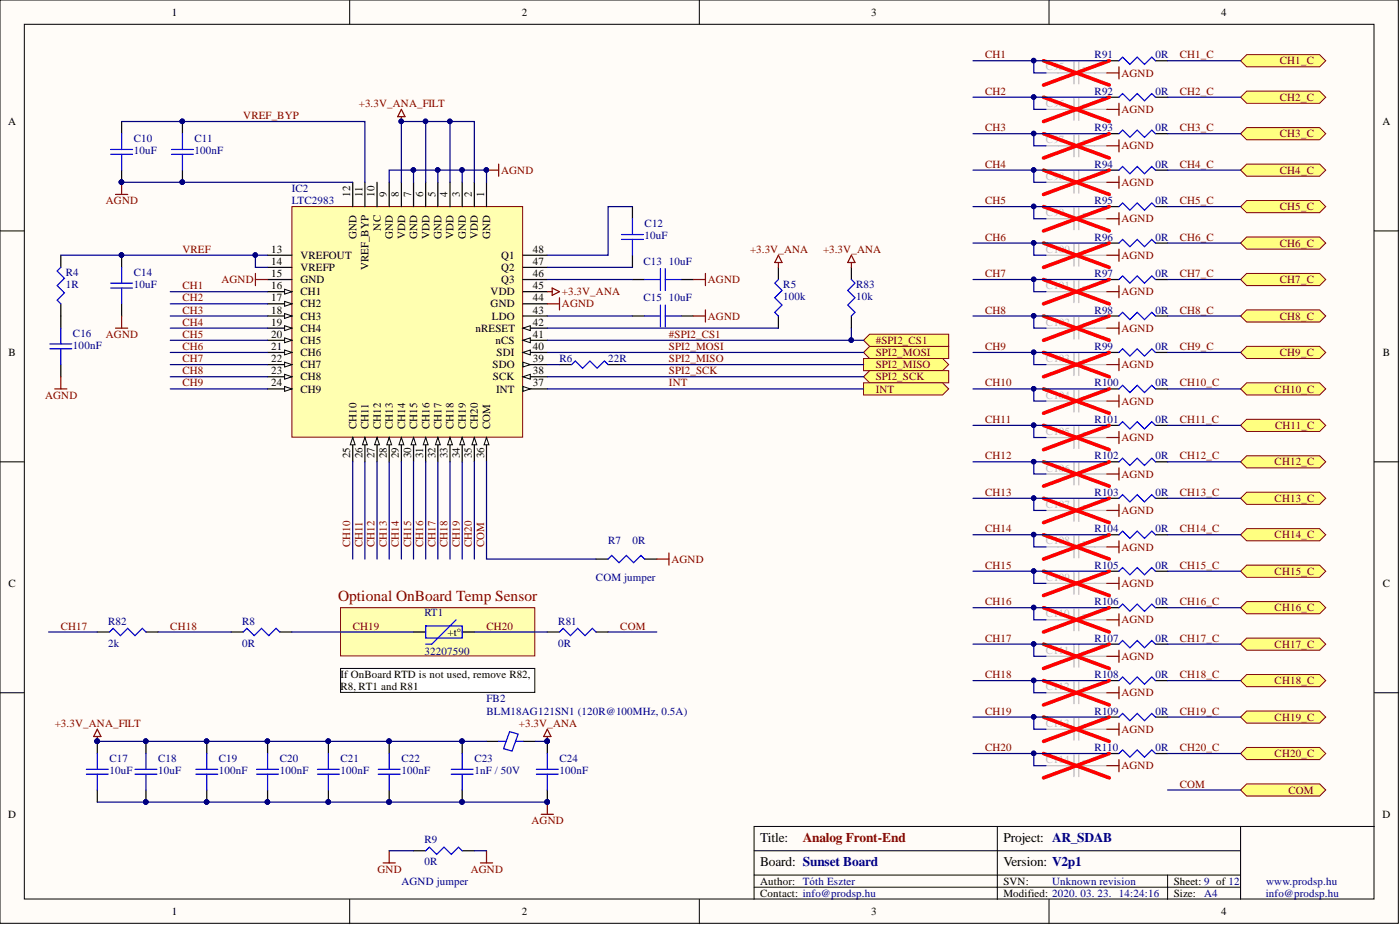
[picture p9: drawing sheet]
<svg xmlns="http://www.w3.org/2000/svg" width="292mm" height="193mm" viewBox="0 0 292 193" stroke-linecap="round" stroke-linejoin="round" font-family="sans-serif">
<defs><g id="words">
<text font-size="3.2" fill="#800000" x="70.5" y="125.3">Optional OnBoard Temp Sensor</text>
<g font-size="2.8">
<text x="158.6" y="175.6">Title:</text>
<text x="209.4" y="175.6">Project: AR_SDAB</text>
<text x="158.6" y="180.7">Board: Sunset Board</text>
<text x="209.4" y="180.7">Version: V2p1</text>
</g>
<text font-size="2.8" fill="#800000" x="167.5" y="175.6">Analog Front-End</text>
<g font-size="2.3">
<text x="35.9" y="3.3">1</text>
<text x="108.9" y="3.3">2</text>
<text x="181.8" y="3.3">3</text>
<text x="254.8" y="3.3">4</text>
<text x="1.7" y="26.1">A</text>
<text x="288.4" y="26.1">A</text>
<text x="73.1" y="41.1" transform="rotate(-90 73.1 41.1)">12</text>
<text x="75.6" y="41.1" transform="rotate(-90 75.6 41.1)">11</text>
<text x="78.2" y="41.1" transform="rotate(-90 78.2 41.1)">10</text>
<text x="80.7" y="41.1" transform="rotate(-90 80.7 41.1)">9</text>
<text x="83.2" y="41.1" transform="rotate(-90 83.2 41.1)">8</text>
<text x="85.8" y="41.1" transform="rotate(-90 85.8 41.1)">7</text>
<text x="88.3" y="41.1" transform="rotate(-90 88.3 41.1)">6</text>
<text x="90.8" y="41.1" transform="rotate(-90 90.8 41.1)">5</text>
<text x="93.4" y="41.1" transform="rotate(-90 93.4 41.1)">4</text>
<text x="95.9" y="41.1" transform="rotate(-90 95.9 41.1)">3</text>
<text x="98.5" y="41.1" transform="rotate(-90 98.5 41.1)">2</text>
<text x="101" y="41.1" transform="rotate(-90 101 41.1)">1</text>
<text x="56.6" y="52.7">13</text>
<text x="74.4" y="49.9" transform="rotate(-90 74.4 49.9)">GND</text>
<text x="79.4" y="48.1" transform="rotate(-90 79.4 48.1)">NC</text>
<text x="82" y="49.9" transform="rotate(-90 82 49.9)">GND</text>
<text x="84.5" y="49.9" transform="rotate(-90 84.5 49.9)">VDD</text>
<text x="87" y="49.9" transform="rotate(-90 87 49.9)">GND</text>
<text x="89.6" y="49.9" transform="rotate(-90 89.6 49.9)">VDD</text>
<text x="92.1" y="49.9" transform="rotate(-90 92.1 49.9)">GND</text>
<text x="94.7" y="49.9" transform="rotate(-90 94.7 49.9)">VDD</text>
<text x="97.2" y="49.9" transform="rotate(-90 97.2 49.9)">GND</text>
<text x="99.7" y="49.9" transform="rotate(-90 99.7 49.9)">VDD</text>
<text x="102.3" y="49.9" transform="rotate(-90 102.3 49.9)">GND</text>
<text x="111.1" y="52.7">48</text>
<text x="56.6" y="55.3">14</text>
<text x="56.6" y="57.8">15</text>
<text x="62.7" y="54">VREFOUT</text>
<text x="62.7" y="56.5">VREFP</text>
<text x="62.7" y="59.1">GND</text>
<text x="76.9" y="56.3" transform="rotate(-90 76.9 56.3)">VREF_BYP</text>
<text x="104.6" y="59.1">Q3</text>
<text x="104.6" y="56.5">Q2</text>
<text x="104.6" y="54">Q1</text>
<text x="111.1" y="57.8">46</text>
<text x="111.1" y="55.3">47</text>
<text x="56.6" y="60.3">16</text>
<text x="56.6" y="62.9">17</text>
<text x="56.6" y="65.4">18</text>
<text x="62.7" y="61.6">CH1</text>
<text x="62.7" y="64.1">CH2</text>
<text x="102.4" y="64.1">GND</text>
<text x="102.4" y="61.6">VDD</text>
<text x="111.1" y="65.4">43</text>
<text x="111.1" y="62.9">44</text>
<text x="111.1" y="60.3">45</text>
<text x="56.6" y="67.9">19</text>
<text x="56.6" y="70.5">20</text>
<text x="62.7" y="66.7">CH3</text>
<text x="62.7" y="69.2">CH4</text>
<text x="62.7" y="71.8">CH5</text>
<text x="99.2" y="69.2">nRESET</text>
<text x="102.6" y="66.7">LDO</text>
<text x="103.4" y="71.8">nCS</text>
<text x="111.1" y="70.5">41</text>
<text x="111.1" y="67.9">42</text>
<text x="1.8" y="74.3">B</text>
<text x="56.6" y="73">21</text>
<text x="56.6" y="75.6">22</text>
<text x="62.7" y="74.3">CH6</text>
<text x="62.7" y="76.8">CH7</text>
<text x="102.8" y="76.8">SDO</text>
<text x="103.6" y="74.3">SDI</text>
<text x="111.1" y="75.6">39</text>
<text x="111.1" y="73">40</text>
<text x="288.5" y="74.3">B</text>
<text x="56.6" y="78.1">23</text>
<text x="56.6" y="80.6">24</text>
<text x="62.7" y="79.4">CH8</text>
<text x="62.7" y="81.9">CH9</text>
<text x="102.9" y="79.4">SCK</text>
<text x="103.5" y="81.9">INT</text>
<text x="111.1" y="80.6">37</text>
<text x="111.1" y="78.1">38</text>
<text x="74.4" y="89.5" transform="rotate(-90 74.4 89.5)">CH10</text>
<text x="76.9" y="89.5" transform="rotate(-90 76.9 89.5)">CH11</text>
<text x="79.4" y="89.5" transform="rotate(-90 79.4 89.5)">CH12</text>
<text x="82" y="89.5" transform="rotate(-90 82 89.5)">CH13</text>
<text x="84.5" y="89.5" transform="rotate(-90 84.5 89.5)">CH14</text>
<text x="87" y="89.5" transform="rotate(-90 87 89.5)">CH15</text>
<text x="89.6" y="89.5" transform="rotate(-90 89.6 89.5)">CH16</text>
<text x="92.1" y="89.5" transform="rotate(-90 92.1 89.5)">CH17</text>
<text x="94.7" y="89.5" transform="rotate(-90 94.7 89.5)">CH18</text>
<text x="97.2" y="89.5" transform="rotate(-90 97.2 89.5)">CH19</text>
<text x="99.7" y="89.5" transform="rotate(-90 99.7 89.5)">CH20</text>
<text x="102.3" y="89.5" transform="rotate(-90 102.3 89.5)">COM</text>
<text x="73.1" y="95.6" transform="rotate(-90 73.1 95.6)">25</text>
<text x="75.6" y="95.6" transform="rotate(-90 75.6 95.6)">26</text>
<text x="78.2" y="95.6" transform="rotate(-90 78.2 95.6)">27</text>
<text x="80.7" y="95.6" transform="rotate(-90 80.7 95.6)">28</text>
<text x="83.2" y="95.6" transform="rotate(-90 83.2 95.6)">29</text>
<text x="85.8" y="95.6" transform="rotate(-90 85.8 95.6)">30</text>
<text x="88.3" y="95.6" transform="rotate(-90 88.3 95.6)">31</text>
<text x="90.8" y="95.6" transform="rotate(-90 90.8 95.6)">32</text>
<text x="93.4" y="95.6" transform="rotate(-90 93.4 95.6)">33</text>
<text x="95.9" y="95.6" transform="rotate(-90 95.9 95.6)">34</text>
<text x="98.5" y="95.6" transform="rotate(-90 98.5 95.6)">35</text>
<text x="101" y="95.6" transform="rotate(-90 101 95.6)">36</text>
<text x="1.8" y="122.5">C</text>
<text x="288.5" y="122.5">C</text>
<text x="93.4" y="132.6">+t°</text>
<text x="71.1" y="141.5">If OnBoard RTD is not used, remove R82,</text>
<text x="71.1" y="144">R8, RT1 and R81</text>
<text x="1.7" y="170.6">D</text>
<text x="288.4" y="170.6">D</text>
<text x="158.6" y="184.6">Author: Tóth Eszter</text>
<text x="209.4" y="184.6">SVN:</text>
<text x="244.9" y="184.6">Sheet: 9 of 12</text>
<text x="35.9" y="190.9">1</text>
<text x="108.9" y="190.9">2</text>
<text x="158.6" y="187.1">Contact: info@prodsp.hu</text>
<text x="181.8" y="190.9">3</text>
<text x="209.4" y="187.1">Modified: 2020. 03. 23. 14:24:16</text>
<text x="244.9" y="187.1">Size:</text>
<text x="254.8" y="190.9">4</text>
</g>
<g font-size="2.3" fill="#800000">
<text x="205.5" y="12.2">CH1</text>
<text x="234" y="16">AGND</text>
<text x="246.2" y="12.2">CH1_C</text>
<text x="267" y="13.4">CH1_C</text>
<text x="74.9" y="22.3">+3.3V_ANA_FILT</text>
<text x="205.5" y="19.8">CH2</text>
<text x="234" y="23.6">AGND</text>
<text x="246.2" y="19.8">CH2_C</text>
<text x="267" y="21">CH2_C</text>
<text x="50.8" y="24.8">VREF_BYP</text>
<text x="205.5" y="27.4">CH3</text>
<text x="246.2" y="27.4">CH3_C</text>
<text x="267" y="28.6">CH3_C</text>
<text x="205.5" y="35">CH4</text>
<text x="234" y="31.2">AGND</text>
<text x="246.2" y="35">CH4_C</text>
<text x="104.6" y="36.3">AGND</text>
<text x="234" y="38.8">AGND</text>
<text x="267" y="36.3">CH4_C</text>
<text x="22.1" y="42.6">AGND</text>
<text x="205.5" y="42.6">CH5</text>
<text x="234" y="46.4">AGND</text>
<text x="246.2" y="42.6">CH5_C</text>
<text x="267" y="43.9">CH5_C</text>
<text x="38.1" y="52.7">VREF</text>
<text x="156.5" y="52.7">+3.3V_ANA</text>
<text x="171.7" y="52.7">+3.3V_ANA</text>
<text x="205.5" y="50.2">CH6</text>
<text x="246.2" y="50.2">CH6_C</text>
<text x="267" y="51.5">CH6_C</text>
<text x="46.2" y="59.1">AGND</text>
<text x="147.7" y="59.1">AGND</text>
<text x="205.5" y="57.8">CH7</text>
<text x="234" y="54">AGND</text>
<text x="246.2" y="57.8">CH7_C</text>
<text x="267" y="59.1">CH7_C</text>
<text x="38.1" y="60.3">CH1</text>
<text x="38.1" y="62.9">CH2</text>
<text x="38.1" y="65.4">CH3</text>
<text x="117.2" y="64.1">AGND</text>
<text x="117.2" y="61.6">+3.3V_ANA</text>
<text x="205.5" y="65.4">CH8</text>
<text x="234" y="61.6">AGND</text>
<text x="246.2" y="65.4">CH8_C</text>
<text x="22.1" y="70.5">AGND</text>
<text x="38.1" y="67.9">CH4</text>
<text x="38.1" y="70.5">CH5</text>
<text x="139.6" y="70.5">#SPI2_CS1</text>
<text x="147.7" y="66.7">AGND</text>
<text x="182.7" y="71.8">#SPI2_CS1</text>
<text x="234" y="69.2">AGND</text>
<text x="267" y="66.7">CH8_C</text>
<text x="38.1" y="73">CH6</text>
<text x="38.1" y="75.6">CH7</text>
<text x="139.6" y="73">SPI2_MOSI</text>
<text x="139.6" y="75.6">SPI2_MISO</text>
<text x="182.7" y="74.3">SPI2_MOSI</text>
<text x="182.7" y="76.8">SPI2_MISO</text>
<text x="205.5" y="73">CH9</text>
<text x="234" y="76.8">AGND</text>
<text x="246.2" y="73">CH9_C</text>
<text x="267" y="74.3">CH9_C</text>
<text x="9.4" y="83.2">AGND</text>
<text x="38.1" y="78.1">CH8</text>
<text x="38.1" y="80.6">CH9</text>
<text x="139.6" y="80.6">INT</text>
<text x="139.6" y="78.1">SPI2_SCK</text>
<text x="182.7" y="79.4">SPI2_SCK</text>
<text x="182.7" y="81.9">INT</text>
<text x="205.5" y="80.6">CH10</text>
<text x="246.2" y="80.6">CH10_C</text>
<text x="265.9" y="81.9">CH10_C</text>
<text x="205.5" y="88.2">CH11</text>
<text x="234" y="84.4">AGND</text>
<text x="246.2" y="88.2">CH11_C</text>
<text x="266" y="89.5">CH11_C</text>
<text x="205.5" y="95.8">CH12</text>
<text x="234" y="92">AGND</text>
<text x="246.2" y="95.8">CH12_C</text>
<text x="234" y="99.6">AGND</text>
<text x="265.9" y="97.1">CH12_C</text>
<text x="205.5" y="103.4">CH13</text>
<text x="234" y="107.2">AGND</text>
<text x="246.2" y="103.4">CH13_C</text>
<text x="265.9" y="104.7">CH13_C</text>
<text x="205.5" y="111.1">CH14</text>
<text x="246.2" y="111.1">CH14_C</text>
<text x="265.9" y="112.3">CH14_C</text>
<text x="73.1" y="114.1" transform="rotate(-90 73.1 114.1)">CH10</text>
<text x="75.6" y="114.1" transform="rotate(-90 75.6 114.1)">CH11</text>
<text x="78.2" y="114.1" transform="rotate(-90 78.2 114.1)">CH12</text>
<text x="80.7" y="114.1" transform="rotate(-90 80.7 114.1)">CH13</text>
<text x="83.2" y="114.1" transform="rotate(-90 83.2 114.1)">CH14</text>
<text x="85.8" y="114.1" transform="rotate(-90 85.8 114.1)">CH15</text>
<text x="88.3" y="114.1" transform="rotate(-90 88.3 114.1)">CH16</text>
<text x="90.8" y="114.1" transform="rotate(-90 90.8 114.1)">CH17</text>
<text x="93.4" y="114.1" transform="rotate(-90 93.4 114.1)">CH18</text>
<text x="95.9" y="114.1" transform="rotate(-90 95.9 114.1)">CH19</text>
<text x="98.5" y="114.1" transform="rotate(-90 98.5 114.1)">CH20</text>
<text x="101" y="114.1" transform="rotate(-90 101 114.1)">COM</text>
<text x="140.1" y="117.4">AGND</text>
<text x="205.5" y="118.7">CH15</text>
<text x="234" y="114.9">AGND</text>
<text x="246.2" y="118.7">CH15_C</text>
<text x="265.9" y="119.9">CH15_C</text>
<text x="234" y="122.5">AGND</text>
<text x="12.7" y="131.3">CH17</text>
<text x="35.5" y="131.3">CH18</text>
<text x="73.6" y="131.3">CH19</text>
<text x="101.5" y="131.3">CH20</text>
<text x="129.4" y="131.3">COM</text>
<text x="205.5" y="126.3">CH16</text>
<text x="234" y="130.1">AGND</text>
<text x="246.2" y="126.3">CH16_C</text>
<text x="265.9" y="127.5">CH16_C</text>
<text x="205.5" y="133.9">CH17</text>
<text x="234" y="137.7">AGND</text>
<text x="246.2" y="133.9">CH17_C</text>
<text x="265.9" y="135.1">CH17_C</text>
<text x="205.5" y="141.5">CH18</text>
<text x="246.2" y="141.5">CH18_C</text>
<text x="265.9" y="142.7">CH18_C</text>
<text x="205.5" y="149.1">CH19</text>
<text x="234" y="145.3">AGND</text>
<text x="246.2" y="149.1">CH19_C</text>
<text x="11.4" y="151.6">+3.3V_ANA_FILT</text>
<text x="108.3" y="151.6">+3.3V_ANA</text>
<text x="234" y="152.9">AGND</text>
<text x="265.9" y="150.4">CH19_C</text>
<text x="205.5" y="156.7">CH20</text>
<text x="234" y="160.5">AGND</text>
<text x="246.2" y="156.7">CH20_C</text>
<text x="265.9" y="158">CH20_C</text>
<text x="246.2" y="164.3">COM</text>
<text x="268.8" y="165.6">COM</text>
<text x="110.9" y="171.9">AGND</text>
<text x="78.8" y="182">GND</text>
<text x="98.2" y="182">AGND</text>
</g>
<g font-size="2.3" fill="#bfbebc">
<text x="218.2" y="14.7">C95</text>
<text x="225.8" y="14.7">-</text>
<text x="218.2" y="22.3">C96</text>
<text x="225.8" y="22.3">-</text>
<text x="218.2" y="29.9">C97</text>
<text x="225.8" y="29.9">-</text>
<text x="218.2" y="37.5">C98</text>
<text x="225.8" y="37.5">-</text>
<text x="218.2" y="45.1">C99</text>
<text x="225.8" y="45.1">-</text>
<text x="218.2" y="52.7">C100</text>
<text x="225.8" y="52.7">-</text>
<text x="218.2" y="60.3">C101</text>
<text x="225.8" y="60.3">-</text>
<text x="218.2" y="67.9">C102</text>
<text x="225.8" y="67.9">-</text>
<text x="218.2" y="75.6">C103</text>
<text x="225.8" y="75.6">-</text>
<text x="218.2" y="83.2">C104</text>
<text x="225.8" y="83.2">-</text>
<text x="218.2" y="90.8">C105</text>
<text x="225.8" y="90.8">-</text>
<text x="218.2" y="98.4">C106</text>
<text x="225.8" y="98.4">-</text>
<text x="218.2" y="106">C107</text>
<text x="225.8" y="106">-</text>
<text x="218.2" y="113.6">C108</text>
<text x="225.8" y="113.6">-</text>
<text x="218.2" y="121.2">C109</text>
<text x="225.8" y="121.2">-</text>
<text x="218.2" y="128.8">C110</text>
<text x="225.8" y="128.8">-</text>
<text x="218.2" y="136.4">C111</text>
<text x="225.8" y="136.4">-</text>
<text x="218.2" y="144">C112</text>
<text x="225.8" y="144">-</text>
<text x="218.2" y="151.6">C113</text>
<text x="225.8" y="151.6">-</text>
<text x="218.2" y="159.2">C114</text>
<text x="225.8" y="159.2">-</text>
</g>
<g font-size="2.3" fill="#000080">
<text x="228.4" y="12.2">R91</text>
<text x="241.1" y="12.2">0R</text>
<text x="228.4" y="19.8">R92</text>
<text x="241.1" y="19.8">0R</text>
<text x="27.9" y="29.7">C10</text>
<text x="40.6" y="29.7">C11</text>
<text x="228.4" y="27.4">R93</text>
<text x="241.1" y="27.4">0R</text>
<text x="27.9" y="32.2">10uF</text>
<text x="40.6" y="32.2">100nF</text>
<text x="228.4" y="35">R94</text>
<text x="241.1" y="35">0R</text>
<text x="60.9" y="40.1">IC2</text>
<text x="60.9" y="42.6">LTC2983</text>
<text x="134.5" y="47.4">C12</text>
<text x="228.4" y="42.6">R95</text>
<text x="241.1" y="42.6">0R</text>
<text x="134.5" y="49.9">10uF</text>
<text x="228.4" y="50.2">R96</text>
<text x="241.1" y="50.2">0R</text>
<text x="13.7" y="57.6">R4</text>
<text x="27.9" y="57.6">C14</text>
<text x="134.2" y="55.3">C13</text>
<text x="139.6" y="55.3">10uF</text>
<text x="228.4" y="57.8">R97</text>
<text x="241.1" y="57.8">0R</text>
<text x="13.7" y="60.1">1R</text>
<text x="27.9" y="60.1">10uF</text>
<text x="134.2" y="62.9">C15</text>
<text x="139.6" y="62.9">10uF</text>
<text x="163.4" y="60.1">R5</text>
<text x="163.4" y="62.6">100k</text>
<text x="178.6" y="60.1">R83</text>
<text x="178.6" y="62.6">10k</text>
<text x="228.4" y="65.4">R98</text>
<text x="241.1" y="65.4">0R</text>
<text x="15.2" y="70.2">C16</text>
<text x="15.2" y="72.8">100nF</text>
<text x="116.7" y="75.6">R6</text>
<text x="126.9" y="75.6">22R</text>
<text x="228.4" y="73">R99</text>
<text x="241.1" y="73">0R</text>
<text x="228.4" y="80.6">R100</text>
<text x="241.1" y="80.6">0R</text>
<text x="228.4" y="88.2">R101</text>
<text x="241.1" y="88.2">0R</text>
<text x="228.4" y="95.8">R102</text>
<text x="241.1" y="95.8">0R</text>
<text x="228.4" y="103.4">R103</text>
<text x="241.1" y="103.4">0R</text>
<text x="126.9" y="113.6">R7</text>
<text x="132" y="113.6">0R</text>
<text x="228.4" y="111.1">R104</text>
<text x="241.1" y="111.1">0R</text>
<text x="228.4" y="118.7">R105</text>
<text x="241.1" y="118.7">0R</text>
<text x="124.3" y="121.2">COM jumper</text>
<text x="22.6" y="130.3">R82</text>
<text x="50.5" y="130.3">R8</text>
<text x="88.6" y="128.5">RT1</text>
<text x="116.5" y="130.3">R81</text>
<text x="228.4" y="126.3">R106</text>
<text x="241.1" y="126.3">0R</text>
<text x="22.6" y="134.9">2k</text>
<text x="50.5" y="134.9">0R</text>
<text x="88.6" y="136.7">32207590</text>
<text x="116.5" y="134.9">0R</text>
<text x="228.4" y="133.9">R107</text>
<text x="241.1" y="133.9">0R</text>
<text x="228.4" y="141.5">R108</text>
<text x="241.1" y="141.5">0R</text>
<text x="101.5" y="146.5">FB2</text>
<text x="101.5" y="149.1">BLM18AG121SN1 (120R@100MHz, 0.5A)</text>
<text x="228.4" y="149.1">R109</text>
<text x="241.1" y="149.1">0R</text>
<text x="22.8" y="159">C17</text>
<text x="22.8" y="161.5">10uF</text>
<text x="33" y="159">C18</text>
<text x="33" y="161.5">10uF</text>
<text x="45.7" y="159">C19</text>
<text x="45.7" y="161.5">100nF</text>
<text x="58.4" y="159">C20</text>
<text x="58.4" y="161.5">100nF</text>
<text x="71.1" y="159">C21</text>
<text x="71.1" y="161.5">100nF</text>
<text x="83.7" y="159">C22</text>
<text x="83.7" y="161.5">100nF</text>
<text x="99" y="159">C23</text>
<text x="99" y="161.5">1nF / 50V</text>
<text x="116.7" y="159">C24</text>
<text x="116.7" y="161.5">100nF</text>
<text x="228.4" y="156.7">R110</text>
<text x="241.1" y="156.7">0R</text>
<text x="88.6" y="176">R9</text>
<text x="83.7" y="184.6">AGND jumper</text>
<text x="88.6" y="180.5">0R</text>
<text x="219.5" y="184.6">Unknown revision</text>
<text x="264.2" y="184.6">www.prodsp.hu</text>
<text x="251.2" y="187.1">A4</text>
<text x="264.1" y="187.1">info@prodsp.hu</text>
</g>
</g></defs>
<g fill="#fffcf8" stroke="#000" stroke-width=".21">
<path d="M0 0h291.8v192.6h-291.8z"/>
<path d="M5.1 5.1h281.6v182.4h-281.6z"/>
</g>
<g fill="none" stroke="#000" stroke-width=".21">
<path d="M73 0v5.1M145.9 0v5.1M218.9 0v5.1M0 48.2h5.1M286.8 48.2h5M0 96.3h5.1M286.8 96.3h5M0 144.5h5.1M286.8 144.5h5M157.3 177.5h101.5M208.1 172.4v15.2M258.8 172.4h-101.5v15.2"/>
<path d="M286.8 172.4h-28v15.2M73 187.6v5.1M145.9 187.6v5.1M157.3 182.6h101.5M157.3 185.1h101.5M218.9 187.6v5.1M243.6 182.6v5"/>
</g>
<g fill="#ffffb0" stroke="#800000" stroke-width=".21">
<path d="M71.1 126.8h40.5v10h-40.5z"/>
<path d="M60.9 43.1h48.1v48.1h-48.1z"/>
</g>
<g fill="none" stroke="#000" stroke-width=".25">
<path d="M73.6 38v5.1M76.1 38v5.1M78.7 38v5.1M81.2 38v5.1M83.7 38v5.1M86.3 38v5.1M88.8 38v5.1M91.4 38v5.1M93.9 38v5.1M96.4 38v5.1M99 38v5.1M101.5 38v5.1"/>
<path d="M55.8 53.2h5.1M55.8 55.8h5.1M55.8 58.3h5.1M55.8 60.8h5.1"/>
</g>
<path d="M59.4 60.3l1.5 .5-1.5 .6z" fill="#fffcf8"/>
<path d="M59.4 60.3l1.5 .5-1.5 .6z" fill="none" stroke="#000" stroke-width=".21"/>
<path d="M55.8 63.4h5.1" fill="none" stroke="#000" stroke-width=".25"/>
<path d="M59.4 62.9l1.5 .5-1.5 .5z" fill="#fffcf8"/>
<path d="M59.4 62.9l1.5 .5-1.5 .5z" fill="none" stroke="#000" stroke-width=".21"/>
<path d="M55.8 65.9h5.1" fill="none" stroke="#000" stroke-width=".25"/>
<path d="M59.4 65.4l1.5 .5-1.5 .5z" fill="#fffcf8"/>
<path d="M59.4 65.4l1.5 .5-1.5 .5z" fill="none" stroke="#000" stroke-width=".21"/>
<path d="M55.8 68.5h5.1" fill="none" stroke="#000" stroke-width=".25"/>
<path d="M59.4 67.9l1.5 .6-1.5 .5z" fill="#fffcf8"/>
<path d="M59.4 67.9l1.5 .6-1.5 .5z" fill="none" stroke="#000" stroke-width=".21"/>
<path d="M55.8 71h5.1" fill="none" stroke="#000" stroke-width=".25"/>
<path d="M59.4 70.5l1.5 .5-1.5 .5z" fill="#fffcf8"/>
<path d="M59.4 70.5l1.5 .5-1.5 .5z" fill="none" stroke="#000" stroke-width=".21"/>
<path d="M55.8 73.5h5.1" fill="none" stroke="#000" stroke-width=".25"/>
<path d="M59.4 73l1.5 .5-1.5 .5z" fill="#fffcf8"/>
<path d="M59.4 73l1.5 .5-1.5 .5z" fill="none" stroke="#000" stroke-width=".21"/>
<path d="M55.8 76.1h5.1" fill="none" stroke="#000" stroke-width=".25"/>
<path d="M59.4 75.6l1.5 .5-1.5 .5z" fill="#fffcf8"/>
<path d="M59.4 75.6l1.5 .5-1.5 .5z" fill="none" stroke="#000" stroke-width=".21"/>
<path d="M55.8 78.6h5.1" fill="none" stroke="#000" stroke-width=".25"/>
<path d="M59.4 78.1l1.5 .5-1.5 .5z" fill="#fffcf8"/>
<path d="M59.4 78.1l1.5 .5-1.5 .5z" fill="none" stroke="#000" stroke-width=".21"/>
<path d="M55.8 81.1h5.1" fill="none" stroke="#000" stroke-width=".25"/>
<path d="M59.4 80.6l1.5 .5-1.5 .5z" fill="#fffcf8"/>
<path d="M59.4 80.6l1.5 .5-1.5 .5z" fill="none" stroke="#000" stroke-width=".21"/>
<path d="M73.6 91.3v5" fill="none" stroke="#000" stroke-width=".25"/>
<path d="M73.6 91.3l.5 1.5h-1z" fill="#fffcf8"/>
<path d="M73.6 91.3l.5 1.5h-1z" fill="none" stroke="#000" stroke-width=".21"/>
<path d="M76.1 91.3v5" fill="none" stroke="#000" stroke-width=".25"/>
<path d="M76.1 91.3l.5 1.5h-1z" fill="#fffcf8"/>
<path d="M76.1 91.3l.5 1.5h-1z" fill="none" stroke="#000" stroke-width=".21"/>
<path d="M78.7 91.3v5" fill="none" stroke="#000" stroke-width=".25"/>
<path d="M78.7 91.3l.5 1.5h-1z" fill="#fffcf8"/>
<path d="M78.7 91.3l.5 1.5h-1z" fill="none" stroke="#000" stroke-width=".21"/>
<path d="M81.2 91.3v5" fill="none" stroke="#000" stroke-width=".25"/>
<path d="M81.2 91.3l.5 1.5h-1z" fill="#fffcf8"/>
<path d="M81.2 91.3l.5 1.5h-1z" fill="none" stroke="#000" stroke-width=".21"/>
<path d="M83.7 91.3v5" fill="none" stroke="#000" stroke-width=".25"/>
<path d="M83.7 91.3l.5 1.5h-1z" fill="#fffcf8"/>
<path d="M83.7 91.3l.5 1.5h-1z" fill="none" stroke="#000" stroke-width=".21"/>
<path d="M86.3 91.3v5" fill="none" stroke="#000" stroke-width=".25"/>
<path d="M86.3 91.3l.5 1.5h-1z" fill="#fffcf8"/>
<path d="M86.3 91.3l.5 1.5h-1z" fill="none" stroke="#000" stroke-width=".21"/>
<path d="M88.8 91.3v5" fill="none" stroke="#000" stroke-width=".25"/>
<path d="M88.8 91.3l.5 1.5h-1z" fill="#fffcf8"/>
<path d="M88.8 91.3l.5 1.5h-1z" fill="none" stroke="#000" stroke-width=".21"/>
<path d="M91.4 91.3v5" fill="none" stroke="#000" stroke-width=".25"/>
<path d="M91.4 91.3l.5 1.5h-1.1z" fill="#fffcf8"/>
<path d="M91.4 91.3l.5 1.5h-1.1z" fill="none" stroke="#000" stroke-width=".21"/>
<path d="M93.9 91.3v5" fill="none" stroke="#000" stroke-width=".25"/>
<path d="M93.9 91.3l.5 1.5h-1z" fill="#fffcf8"/>
<path d="M93.9 91.3l.5 1.5h-1z" fill="none" stroke="#000" stroke-width=".21"/>
<path d="M96.4 91.3v5" fill="none" stroke="#000" stroke-width=".25"/>
<path d="M96.4 91.3l.5 1.5h-1z" fill="#fffcf8"/>
<path d="M96.4 91.3l.5 1.5h-1z" fill="none" stroke="#000" stroke-width=".21"/>
<path d="M99 91.3v5" fill="none" stroke="#000" stroke-width=".25"/>
<path d="M99 91.3l.5 1.5h-1z" fill="#fffcf8"/>
<path d="M99 91.3l.5 1.5h-1z" fill="none" stroke="#000" stroke-width=".21"/>
<path d="M101.5 91.3v5" fill="none" stroke="#000" stroke-width=".25"/>
<path d="M101.5 91.3l.5 1.5h-1z" fill="#fffcf8"/>
<path d="M101.5 91.3l.5 1.5h-1z" fill="none" stroke="#000" stroke-width=".21"/>
<path d="M109.1 81.1h5.1" fill="none" stroke="#000" stroke-width=".25"/>
<path d="M109.1 80.6l1.5 .5-1.5 .5z" fill="#fffcf8"/>
<path d="M109.1 80.6l1.5 .5-1.5 .5z" fill="none" stroke="#000" stroke-width=".21"/>
<path d="M109.1 78.6h5.1" fill="none" stroke="#000" stroke-width=".25"/>
<path d="M109.1 78.6l1.5-.5v1z" fill="#fffcf8"/>
<path d="M109.1 78.6l1.5-.5v1z" fill="none" stroke="#000" stroke-width=".21"/>
<path d="M109.1 76.1h5.1" fill="none" stroke="#000" stroke-width=".25"/>
<path d="M109.1 75.6l1.5 .5-1.5 .5z" fill="#fffcf8"/>
<path d="M109.1 75.6l1.5 .5-1.5 .5z" fill="none" stroke="#000" stroke-width=".21"/>
<path d="M109.1 73.5h5.1" fill="none" stroke="#000" stroke-width=".25"/>
<path d="M109.1 73.5l1.5-.5v1z" fill="#fffcf8"/>
<path d="M109.1 73.5l1.5-.5v1z" fill="none" stroke="#000" stroke-width=".21"/>
<path d="M109.1 71h5.1" fill="none" stroke="#000" stroke-width=".25"/>
<path d="M109.1 71l1.5-.5v1z" fill="#fffcf8"/>
<path d="M109.1 71l1.5-.5v1z" fill="none" stroke="#000" stroke-width=".21"/>
<path d="M109.1 68.5h5.1" fill="none" stroke="#000" stroke-width=".25"/>
<path d="M109.1 68.5l1.5-.6v1.1z" fill="#fffcf8"/>
<path d="M109.1 68.5l1.5-.6v1.1z" fill="none" stroke="#000" stroke-width=".21"/>
<g fill="none" stroke="#000" stroke-width=".25">
<path d="M25.4 25.4v2.5M25.4 35.5v2.5M38.1 25.4v2.5M38.1 35.5v2.5M12.7 53.2v2.6M25.4 53.2v2.6M109.1 58.3h5.1M109.1 55.8h5.1M109.1 53.2h5.1M132 58.3h2.5M132 43.1v2.5M132 53.2v2.6"/>
<path d="M142.1 58.3h2.5M162.4 55.8v2.5M12.7 63.4v5.1M12.7 76.1v2.5M25.4 63.4v2.5M109.1 65.9h5.1M109.1 63.4h5.1M109.1 60.8h5.1M132 65.9h2.5M142.1 65.9h2.5M162.4 65.9v2.6M20.3 154.7v2.5"/>
<path d="M30.5 154.7v2.5M43.1 154.7v2.5M55.8 154.7v2.5M68.5 154.7v2.5M81.2 154.7v2.5M20.3 164.8v2.5M30.5 164.8v2.5M43.1 164.8v2.5M55.8 164.8v2.5M68.5 164.8v2.5M81.2 164.8v2.5"/>
</g>
<g fill="#000080" stroke="#000080" stroke-width=".21">
<circle cx="20.3" cy="154.6" r=".47"/>
<circle cx="30.4" cy="154.6" r=".47"/>
<circle cx="30.4" cy="167.3" r=".47"/>
<circle cx="25.3" cy="38" r=".47"/>
<circle cx="25.3" cy="53.2" r=".47"/>
<circle cx="38" cy="25.3" r=".47"/>
<circle cx="38" cy="38" r=".47"/>
<circle cx="43.1" cy="154.6" r=".47"/>
<circle cx="43.1" cy="167.3" r=".47"/>
<circle cx="55.8" cy="154.6" r=".47"/>
<circle cx="55.8" cy="167.3" r=".47"/>
<circle cx="68.5" cy="154.6" r=".47"/>
<circle cx="68.5" cy="167.3" r=".47"/>
<circle cx="81.2" cy="154.6" r=".47"/>
<circle cx="81.2" cy="167.3" r=".47"/>
<circle cx="101.5" cy="35.5" r=".47"/>
<circle cx="114.2" cy="167.3" r=".47"/>
</g>
<g fill="none" stroke="#00f" stroke-width=".25">
<path d="M23.1 32.2h4.6M23.1 31.2h4.6M25.4 27.9v3.3M25.4 32.2v3.3M35.8 32.2h4.5M35.8 31.2h4.5M38.1 27.9v3.3M38.1 32.2v3.3M12.7 55.8l-.8 .7 1.5 1.6-1.5 1.5 1.5 1.5-1.5 1.5 .8 .8M23.1 59.1h4.6M25.4 55.8v3.3M129.7 49.9h4.5"/>
<path d="M129.7 48.9h4.5M132 45.6v3.3M132 49.9v3.3M134.5 58.3h3.3M137.8 56v4.6M138.8 58.3h3.3M138.8 56v4.6M162.4 58.3l-.8 .8 1.6 1.5-1.6 1.5 1.6 1.5-1.6 1.6 .8 .7M10.4 72.8h4.6M10.4 71.8h4.6M12.7 68.5v3.3M12.7 72.8v3.3"/>
<path d="M23.1 60.1h4.6M25.4 60.1v3.3M134.5 65.9h3.3M137.8 63.6v4.6M138.8 63.6v4.6M138.8 65.9h3.3M20.3 157.2v3.3M30.5 157.2v3.3M43.1 157.2v3.3M55.8 157.2v3.3M68.5 157.2v3.3M81.2 157.2v3.3"/>
<path d="M18 161.5h4.6M18 160.5h4.6M20.3 161.5v3.3M28.2 161.5h4.5M28.2 160.5h4.5M30.5 161.5v3.3M40.9 161.5h4.5M40.9 160.5h4.5M43.1 161.5v3.3M53.5 161.5h4.6M53.5 160.5h4.6M55.8 161.5v3.3"/>
<path d="M66.2 161.5h4.6M66.2 160.5h4.6M68.5 161.5v3.3M78.9 161.5h4.6M78.9 160.5h4.6M81.2 161.5v3.3"/>
</g>
<g fill="none" stroke="#800000" stroke-width=".25">
<path d="M25.4 38v2.6M101.5 35.5h2.5M104 34.2v2.6M24.1 40.6h2.5M53.3 58.3h2.5M53.3 57v2.6M144.6 58.3h2.6M147.2 57v2.6M12.7 78.6v2.5M24.1 68.5h2.5M25.4 65.9v2.6M114.2 63.4h2.5"/>
<path d="M116.7 62.1v2.6M144.6 65.9h2.6M147.2 64.7v2.5M11.4 81.1h2.6M112.9 169.9h2.6M114.2 167.3v2.6"/>
</g>
<g fill="#ffff80" stroke="#800000" stroke-width=".21">
<path d="M258.8 81.1l1.3-1.2h15.2l1.3 1.2-1.3 1.3h-15.2z" fill-rule="evenodd"/>
<path d="M180.2 73.5l1.2-1.2h16.5v2.5h-16.5z" fill-rule="evenodd"/>
<path d="M180.2 74.8h16.5l1.2 1.3-1.2 1.2h-16.5z" fill-rule="evenodd"/>
<path d="M258.8 104l1.3-1.3h15.2l1.3 1.3-1.3 1.2h-15.2z" fill-rule="evenodd"/>
<path d="M258.8 111.6l1.3-1.3h15.2l1.3 1.3-1.3 1.2h-15.2z" fill-rule="evenodd"/>
<path d="M258.8 88.7l1.3-1.2h15.2l1.3 1.2-1.3 1.3h-15.2z" fill-rule="evenodd"/>
<path d="M258.8 119.2l1.3-1.3h15.2l1.3 1.3-1.3 1.2h-15.2z" fill-rule="evenodd"/>
<path d="M258.8 142l1.3-1.3h15.2l1.3 1.3-1.3 1.3h-15.2z" fill-rule="evenodd"/>
<path d="M258.8 96.3l1.3-1.2h15.2l1.3 1.2-1.3 1.3h-15.2z" fill-rule="evenodd"/>
<path d="M180.2 78.6l1.2-1.3h16.5v2.6h-16.5z" fill-rule="evenodd"/>
<path d="M258.8 126.8l1.3-1.3h15.2l1.3 1.3-1.3 1.2h-15.2z" fill-rule="evenodd"/>
<path d="M258.8 134.4l1.3-1.3h15.2l1.3 1.3-1.3 1.2h-15.2z" fill-rule="evenodd"/>
<path d="M258.8 149.6l1.3-1.3h15.2l1.3 1.3-1.3 1.3h-15.2z" fill-rule="evenodd"/>
<path d="M258.8 157.2l1.3-1.3h15.2l1.3 1.3-1.3 1.3h-15.2z" fill-rule="evenodd"/>
<path d="M258.8 43.1l1.3-1.3h15.2l1.3 1.3-1.3 1.3h-15.2z" fill-rule="evenodd"/>
<path d="M258.8 20.3l1.3-1.3h15.2l1.3 1.3-1.3 1.2h-15.2z" fill-rule="evenodd"/>
<path d="M258.8 65.9l1.3-1.2h15.2l1.3 1.2-1.3 1.3h-15.2z" fill-rule="evenodd"/>
<path d="M258.8 73.5l1.3-1.2h15.2l1.3 1.2-1.3 1.3h-15.2z" fill-rule="evenodd"/>
<path d="M258.8 27.9l1.3-1.3h15.2l1.3 1.3-1.3 1.3h-15.2z" fill-rule="evenodd"/>
<path d="M258.8 12.7l1.3-1.3h15.2l1.3 1.3-1.3 1.2h-15.2z" fill-rule="evenodd"/>
<path d="M258.8 35.5l1.3-1.3h15.2l1.3 1.3-1.3 1.3h-15.2z" fill-rule="evenodd"/>
<path d="M258.8 58.3l1.3-1.3h15.2l1.3 1.3-1.3 1.3h-15.2z" fill-rule="evenodd"/>
<path d="M258.8 50.7l1.3-1.3h15.2l1.3 1.3-1.3 1.3h-15.2z" fill-rule="evenodd"/>
<path d="M180.2 79.9h16.5l1.2 1.2-1.2 1.3h-16.5z" fill-rule="evenodd"/>
</g>
<g fill="none" stroke="#000" stroke-width=".25">
<path d="M116.7 76.1h2.6M126.9 76.1h2.5M124.3 116.6h2.6M134.5 116.6h2.5M48.2 131.8h2.6M58.4 131.8h2.5M86.3 131.8h2.5M96.4 131.8h2.6M96.4 154.7v2.5M101.5 154.7h2.5M109.1 154.7h2.6M86.3 177.5h2.5"/>
<path d="M96.4 177.5h2.6M96.4 164.8v2.5"/>
</g>
<g fill="none" stroke="#00f" stroke-width=".25">
<path d="M119.3 76.1l.7-.8 1.6 1.5 1.5-1.5 1.5 1.5 1.5-1.5 .8 .8M126.9 116.6l.7-.7 1.6 1.5 1.5-1.5 1.5 1.5 1.5-1.5 .8 .7M50.8 131.8l.7-.7 1.5 1.5 1.6-1.5 1.5 1.5 1.5-1.5 .8 .7M88.8 130.6h7.6v2.5h-7.6zM95.2 129.3l-5.1 5.1h-1.3M96.4 157.2v3.3M104 154.7h1.6M106.3 152.6l1.8 .5-1.3 3.6-1.7-.5zM107.6 154.7h1.5M88.8 177.5l.8-.8 1.5 1.5 1.5-1.5 1.5 1.5 1.6-1.5 .7 .8M94.1 161.5h4.6M94.1 160.5h4.6"/>
<path d="M96.4 161.5v3.3"/>
</g>
<g fill="none" stroke="#800000" stroke-width=".25">
<path d="M83.7 22.8l.8 1.5h-1.5zM83.7 24.3v1.1M162.4 53.2l.8 1.6h-1.6zM162.4 54.8v1M114.2 60.8h1M115.2 60.1l1.5 .7-1.5 .8zM137 116.6h2.6M139.6 115.4v2.5M20.3 152.1l.8 1.5h-1.6zM20.3 153.6v1.1M114.2 152.1l.8 1.5h-1.6zM114.2 153.6v1.1"/>
<path d="M81.2 177.5v2.5M101.5 177.5v2.5M79.9 180h2.6M100.2 180h2.6"/>
</g>
<g fill="#000080" stroke="#000080" stroke-width=".21">
<circle cx="114.2" cy="154.6" r=".47"/>
<circle cx="20.3" cy="154.6" r=".47"/>
<circle cx="83.7" cy="25.3" r=".47"/>
<circle cx="96.4" cy="154.6" r=".47"/>
<circle cx="96.4" cy="167.3" r=".47"/>
</g>
<g fill="#ffff80" stroke="#800000" stroke-width=".21">
<path d="M258.8 164.8l1.3-1.3h15.2l1.3 1.3-1.3 1.3h-15.2z" fill-rule="evenodd"/>
<path d="M180.2 71l1.2-1.3h16.5v2.6h-16.5z" fill-rule="evenodd"/>
</g>
<path d="M20.3 131.8h2.5M30.5 131.8h2.5M114.2 131.8h2.5M124.3 131.8h2.6M114.2 154.7v2.5M114.2 164.8v2.5" fill="none" stroke="#000" stroke-width=".25"/>
<g fill="#000080" stroke="#000080" stroke-width=".21">
<circle cx="114.2" cy="154.6" r=".47"/>
<circle cx="114.2" cy="167.3" r=".47"/>
</g>
<path d="M22.8 131.8l.8-.7 1.5 1.5 1.5-1.5 1.6 1.5 1.5-1.5 .8 .7M116.7 131.8l.8-.7 1.5 1.5 1.5-1.5 1.6 1.5 1.5-1.5 .7 .7M114.2 157.2v3.3M111.9 161.5h4.6M111.9 160.5h4.6M114.2 161.5v3.3" fill="none" stroke="#00f" stroke-width=".25"/>
<path d="M71.1 139.4h40.5v5h-40.5z" fill="#fff" stroke="#000" stroke-width=".21"/>
<g fill="none" stroke="#000" stroke-width=".25">
<path d="M230.9 12.7h2.6M241.1 12.7h2.5M230.9 20.3h2.6M230.9 27.9h2.6M230.9 35.5h2.6M241.1 20.3h2.5M241.1 27.9h2.5M241.1 35.5h2.5M177.6 55.8v2.5M230.9 43.1h2.6M230.9 50.7h2.6M230.9 58.3h2.6"/>
<path d="M241.1 43.1h2.5M241.1 50.7h2.5M241.1 58.3h2.5M177.6 65.9v2.6M230.9 65.9h2.6M230.9 73.5h2.6M241.1 65.9h2.5M241.1 73.5h2.5M230.9 81.1h2.6M230.9 88.7h2.6M230.9 96.3h2.6M241.1 81.1h2.5"/>
<path d="M241.1 88.7h2.5M241.1 96.3h2.5M230.9 104h2.6M230.9 111.6h2.6M230.9 119.2h2.6M241.1 104h2.5M241.1 111.6h2.5M241.1 119.2h2.5M230.9 126.8h2.6M230.9 134.4h2.6M241.1 126.8h2.5M241.1 134.4h2.5"/>
<path d="M230.9 142h2.6M230.9 149.6h2.6M230.9 157.2h2.6M241.1 142h2.5M241.1 149.6h2.5M241.1 157.2h2.5"/>
</g>
<g fill="none" stroke="#00f" stroke-width=".25">
<path d="M233.5 12.7l.7-.8 1.5 1.5 1.6-1.5 1.5 1.5 1.5-1.5 .8 .8M233.5 20.3l.7-.8 1.5 1.5 1.6-1.5 1.5 1.5 1.5-1.5 .8 .8M233.5 27.9l.7-.8 1.5 1.5 1.6-1.5 1.5 1.5 1.5-1.5 .8 .8M233.5 35.5l.7-.8 1.5 1.6 1.6-1.6 1.5 1.6 1.5-1.6 .8 .8M177.6 58.3l.8 .8-1.5 1.5 1.5 1.5-1.5 1.5 1.5 1.6-.8 .7M233.5 43.1l.7-.8 1.5 1.6 1.6-1.6 1.5 1.6 1.5-1.6 .8 .8M233.5 50.7l.7-.8 1.5 1.6 1.6-1.6 1.5 1.6 1.5-1.6 .8 .8M233.5 58.3l.7-.7 1.5 1.5 1.6-1.5 1.5 1.5 1.5-1.5 .8 .7M233.5 65.9l.7-.7 1.5 1.5 1.6-1.5 1.5 1.5 1.5-1.5 .8 .7M233.5 73.5l.7-.7 1.5 1.5 1.6-1.5 1.5 1.5 1.5-1.5 .8 .7M233.5 81.1l.7-.7 1.5 1.5 1.6-1.5 1.5 1.5 1.5-1.5 .8 .7M233.5 88.7l.7-.7 1.5 1.5 1.6-1.5 1.5 1.5 1.5-1.5 .8 .7"/>
<path d="M233.5 96.3l.7-.7 1.5 1.5 1.6-1.5 1.5 1.5 1.5-1.5 .8 .7M233.5 104l.7-.8 1.5 1.5 1.6-1.5 1.5 1.5 1.5-1.5 .8 .8M233.5 111.6l.7-.8 1.5 1.5 1.6-1.5 1.5 1.5 1.5-1.5 .8 .8M233.5 119.2l.7-.8 1.5 1.5 1.6-1.5 1.5 1.5 1.5-1.5 .8 .8M233.5 126.8l.7-.8 1.5 1.5 1.6-1.5 1.5 1.5 1.5-1.5 .8 .8M233.5 134.4l.7-.8 1.5 1.5 1.6-1.5 1.5 1.5 1.5-1.5 .8 .8M233.5 142l.7-.8 1.5 1.5 1.6-1.5 1.5 1.5 1.5-1.5 .8 .8M233.5 149.6l.7-.8 1.5 1.6 1.6-1.6 1.5 1.6 1.5-1.6 .8 .8M233.5 157.2l.7-.8 1.5 1.6 1.6-1.6 1.5 1.6 1.5-1.6 .8 .8"/>
</g>
<g fill="none" stroke="#800000" stroke-width=".25">
<path d="M230.9 15.2h2.6M233.5 13.9v2.6M230.9 22.8h2.6M230.9 30.4h2.6M230.9 38h2.6M233.5 21.5v2.6M233.5 29.2v2.5M233.5 36.8v2.5M177.6 53.2l.8 1.6h-1.5zM177.6 54.8v1M230.9 45.6h2.6M230.9 53.2h2.6"/>
<path d="M233.5 44.4v2.5M233.5 52v2.5M233.5 59.6v2.5M230.9 60.8h2.6M230.9 68.5h2.6M230.9 76.1h2.6M233.5 67.2v2.5M233.5 74.8v2.5M230.9 83.7h2.6M230.9 91.3h2.6M230.9 98.9h2.6M233.5 82.4v2.5"/>
<path d="M233.5 90v2.5M233.5 97.6v2.5M230.9 106.5h2.6M230.9 114.1h2.6M233.5 105.2v2.6M233.5 112.8v2.6M230.9 121.7h2.6M230.9 129.3h2.6M230.9 136.9h2.6M233.5 120.4v2.6M233.5 128v2.6M233.5 135.6v2.6"/>
<path d="M230.9 144.5h2.6M230.9 152.1h2.6M230.9 159.7h2.6M233.5 143.3v2.5M233.5 150.9v2.5M233.5 158.5v2.5"/>
</g>
<g fill="none" stroke="#bfbebc" stroke-width=".25">
<path d="M218.2 15.2h5.9M224.1 12.9v4.6M225.1 15.2h5.8M225.1 12.9v4.6M218.2 22.8h5.9M218.2 30.4h5.9M218.2 38h5.9M224.1 20.5v4.6M224.1 28.1v4.6M224.1 35.7v4.6M225.1 20.5v4.6M225.1 28.1v4.6"/>
<path d="M225.1 35.7v4.6M225.1 22.8h5.8M225.1 30.4h5.8M225.1 38h5.8M218.2 45.6h5.9M218.2 53.2h5.9M224.1 43.4v4.5M224.1 51v4.5M224.1 58.6v4.5M225.1 43.4v4.5M225.1 51v4.5M225.1 58.6v4.5"/>
<path d="M225.1 45.6h5.8M225.1 53.2h5.8M218.2 60.8h5.9M218.2 68.5h5.9M218.2 76.1h5.9M224.1 66.2v4.5M224.1 73.8v4.5M225.1 66.2v4.5M225.1 73.8v4.5M225.1 60.8h5.8M225.1 68.5h5.8M225.1 76.1h5.8"/>
<path d="M218.2 83.7h5.9M218.2 91.3h5.9M218.2 98.9h5.9M224.1 81.4v4.6M224.1 89v4.6M224.1 96.6v4.6M225.1 81.4v4.6M225.1 89v4.6M225.1 96.6v4.6M225.1 83.7h5.8M225.1 91.3h5.8M225.1 98.9h5.8"/>
<path d="M218.2 106.5h5.9M218.2 114.1h5.9M224.1 104.2v4.6M224.1 111.8v4.6M224.1 119.4v4.6M225.1 104.2v4.6M225.1 111.8v4.6M225.1 119.4v4.6M225.1 106.5h5.8M225.1 114.1h5.8M218.2 121.7h5.9M218.2 129.3h5.9"/>
<path d="M218.2 136.9h5.9M224.1 127v4.6M224.1 134.6v4.6M225.1 127v4.6M225.1 134.6v4.6M225.1 121.7h5.8M225.1 129.3h5.8M225.1 136.9h5.8M218.2 144.5h5.9M218.2 152.1h5.9M218.2 159.7h5.9M224.1 142.2v4.6"/>
<path d="M224.1 149.8v4.6M224.1 157.5v4.5M225.1 142.2v4.6M225.1 149.8v4.6M225.1 157.5v4.5M225.1 144.5h5.8M225.1 152.1h5.8M225.1 159.7h5.8"/>
</g>
<g fill="none" stroke="#f00" stroke-width=".76">
<path d="M217.7 12.7l13.7 5M231.4 12.7l-13.7 5M217.7 20.3l13.7 5.1M217.7 27.9l13.7 5.1M217.7 35.5l13.7 5.1M231.4 20.3l-13.7 5.1M231.4 27.9l-13.7 5.1M231.4 35.5l-13.7 5.1M217.7 43.1l13.7 5.1M217.7 50.7l13.7 5.1M217.7 58.3l13.7 5.1M231.4 43.1l-13.7 5.1"/>
<path d="M231.4 50.7l-13.7 5.1M231.4 58.3l-13.7 5.1M217.7 65.9l13.7 5.1M217.7 73.5l13.7 5.1M231.4 65.9l-13.7 5.1M231.4 73.5l-13.7 5.1M217.7 81.1l13.7 5.1M217.7 88.7l13.7 5.1M217.7 96.3l13.7 5.1M231.4 81.1l-13.7 5.1M231.4 88.7l-13.7 5.1M231.4 96.3l-13.7 5.1"/>
<path d="M217.7 104l13.7 5M217.7 111.6l13.7 5M217.7 119.2l13.7 5M231.4 104l-13.7 5M231.4 111.6l-13.7 5M231.4 119.2l-13.7 5M217.7 126.8l13.7 5M217.7 134.4l13.7 5M231.4 126.8l-13.7 5M231.4 134.4l-13.7 5M217.7 142l13.7 5.1M217.7 149.6l13.7 5.1"/>
<path d="M217.7 157.2l13.7 5.1M231.4 142l-13.7 5.1M231.4 149.6l-13.7 5.1M231.4 157.2l-13.7 5.1"/>
</g>
<g fill="none" stroke="#000080" stroke-width=".25">
<path d="M203 12.7h12.7M230.9 12.7h-15.2v2.5h2.5M243.6 12.7h15.2M25.4 25.4h50.7v12.6M25.4 38h48.2M81.2 38v-2.5h5.1v2.5M83.7 38v-12.6h5.1v12.6M86.3 35.5h5.1v2.5M88.8 25.4h5.1v12.6M91.4 35.5h5v2.5M93.9 25.4h5.1v12.6M96.4 35.5h5.1v2.5"/>
<path d="M203 20.3h12.7M203 27.9h12.7M203 35.5h12.7M230.9 20.3h-15.2v2.5h2.5M230.9 27.9h-15.2v2.5h2.5M230.9 35.5h-15.2v2.5h2.5M243.6 20.3h15.2M243.6 27.9h15.2M243.6 35.5h15.2M12.7 53.2h40.6M55.8 53.2h-2.5v2.6h2.5M114.2 55.8h17.8"/>
<path d="M114.2 58.3h17.8M132 43.1h-5.1v10.1h-12.7M203 58.3h12.7M203 43.1h12.7M203 50.7h12.7M230.9 43.1h-15.2v2.5h2.5M230.9 50.7h-15.2v2.5h2.5M230.9 58.3h-15.2v2.5h2.5M243.6 58.3h15.2M243.6 43.1h15.2M243.6 50.7h15.2M35.5 65.9h20.3"/>
<path d="M35.5 68.5h20.3M35.5 73.5h20.3M35.5 78.6h20.3M35.5 60.8h20.3M35.5 63.4h20.3M35.5 71h20.3M35.5 76.1h20.3M114.2 71h66M114.2 65.9h17.8M114.2 68.5h48.2M114.2 73.5h66M114.2 78.6h66"/>
<path d="M114.2 76.1h2.5M129.4 76.1h50.8M177.6 68.5v2.5M203 65.9h12.7M203 73.5h12.7M230.9 65.9h-15.2v2.6h2.5M230.9 73.5h-15.2v2.6h2.5M243.6 65.9h15.2M243.6 73.5h15.2M35.5 81.1h20.3M73.6 96.3v20.3M76.1 96.3v20.3"/>
<path d="M78.7 96.3v20.3M81.2 96.3v20.3M83.7 96.3v20.3M86.3 96.3v20.3M88.8 96.3v20.3M91.4 96.3v20.3M93.9 96.3v20.3M96.4 96.3v20.3M99 96.3v20.3M101.5 96.3v20.3h22.8M114.2 81.1h66M203 81.1h12.7"/>
<path d="M203 88.7h12.7M203 96.3h12.7M230.9 81.1h-15.2v2.6h2.5M230.9 88.7h-15.2v2.6h2.5M230.9 96.3h-15.2v2.6h2.5M243.6 81.1h15.2M243.6 88.7h15.2M243.6 96.3h15.2M203 104h12.7M203 111.6h12.7M203 119.2h12.7M230.9 104h-15.2v2.5h2.5"/>
<path d="M230.9 111.6h-15.2v2.5h2.5M230.9 119.2h-15.2v2.5h2.5M243.6 104h15.2M243.6 111.6h15.2M243.6 119.2h15.2M10.2 131.8h10.1M33 131.8h15.2M60.9 131.8h25.4M99 131.8h15.2M126.9 131.8h10.1M203 126.8h12.7M203 134.4h12.7"/>
<path d="M230.9 126.8h-15.2v2.5h2.5M230.9 134.4h-15.2v2.5h2.5M243.6 126.8h15.2M243.6 134.4h15.2M20.3 154.7h81.2M111.7 154.7h2.5M203 142h12.7M203 149.6h12.7M203 157.2h12.7M230.9 142h-15.2v2.5h2.5M230.9 149.6h-15.2v2.5h2.5M230.9 157.2h-15.2v2.5h2.5"/>
<path d="M243.6 142h15.2M243.6 149.6h15.2M243.6 157.2h15.2M20.3 167.3h93.9M81.2 177.5h5.1M99 177.5h2.5M243.6 164.8h15.2"/>
</g>
<g fill="#000080" stroke="#000080" stroke-width=".21">
<circle cx="38" cy="25.3" r=".47"/>
<circle cx="38" cy="38" r=".47"/>
<circle cx="25.3" cy="38" r=".47"/>
<circle cx="53.3" cy="53.2" r=".47"/>
<circle cx="25.3" cy="53.2" r=".47"/>
<circle cx="177.6" cy="71" r=".47"/>
<circle cx="86.2" cy="35.5" r=".47"/>
<circle cx="91.3" cy="35.5" r=".47"/>
<circle cx="96.4" cy="35.5" r=".47"/>
<circle cx="101.5" cy="35.5" r=".47"/>
<circle cx="83.7" cy="25.3" r=".47"/>
<circle cx="88.8" cy="25.3" r=".47"/>
<circle cx="93.9" cy="25.3" r=".47"/>
<circle cx="30.4" cy="167.3" r=".47"/>
<circle cx="43.1" cy="167.3" r=".47"/>
<circle cx="55.8" cy="167.3" r=".47"/>
<circle cx="68.5" cy="167.3" r=".47"/>
<circle cx="81.2" cy="167.3" r=".47"/>
<circle cx="96.4" cy="154.6" r=".47"/>
<circle cx="81.2" cy="154.6" r=".47"/>
<circle cx="68.5" cy="154.6" r=".47"/>
<circle cx="55.8" cy="154.6" r=".47"/>
<circle cx="43.1" cy="154.6" r=".47"/>
<circle cx="30.4" cy="154.6" r=".47"/>
<circle cx="20.3" cy="154.6" r=".47"/>
<circle cx="114.2" cy="154.6" r=".47"/>
<circle cx="96.4" cy="167.3" r=".47"/>
<circle cx="114.2" cy="167.3" r=".47"/>
<circle cx="215.7" cy="12.6" r=".47"/>
<circle cx="215.7" cy="20.2" r=".47"/>
<circle cx="215.7" cy="27.8" r=".47"/>
<circle cx="215.7" cy="35.5" r=".47"/>
<circle cx="215.7" cy="43.1" r=".47"/>
<circle cx="215.7" cy="50.7" r=".47"/>
<circle cx="215.7" cy="58.3" r=".47"/>
<circle cx="215.7" cy="65.9" r=".47"/>
<circle cx="215.7" cy="73.5" r=".47"/>
<circle cx="215.7" cy="81.1" r=".47"/>
<circle cx="215.7" cy="88.7" r=".47"/>
<circle cx="215.7" cy="96.3" r=".47"/>
<circle cx="215.7" cy="103.9" r=".47"/>
<circle cx="215.7" cy="111.5" r=".47"/>
<circle cx="215.7" cy="119.1" r=".47"/>
<circle cx="215.7" cy="126.7" r=".47"/>
<circle cx="215.7" cy="134.3" r=".47"/>
<circle cx="215.7" cy="141.9" r=".47"/>
<circle cx="215.7" cy="149.6" r=".47"/>
<circle cx="215.7" cy="157.2" r=".47"/>
</g>
<use href="#words"/>
</svg>
